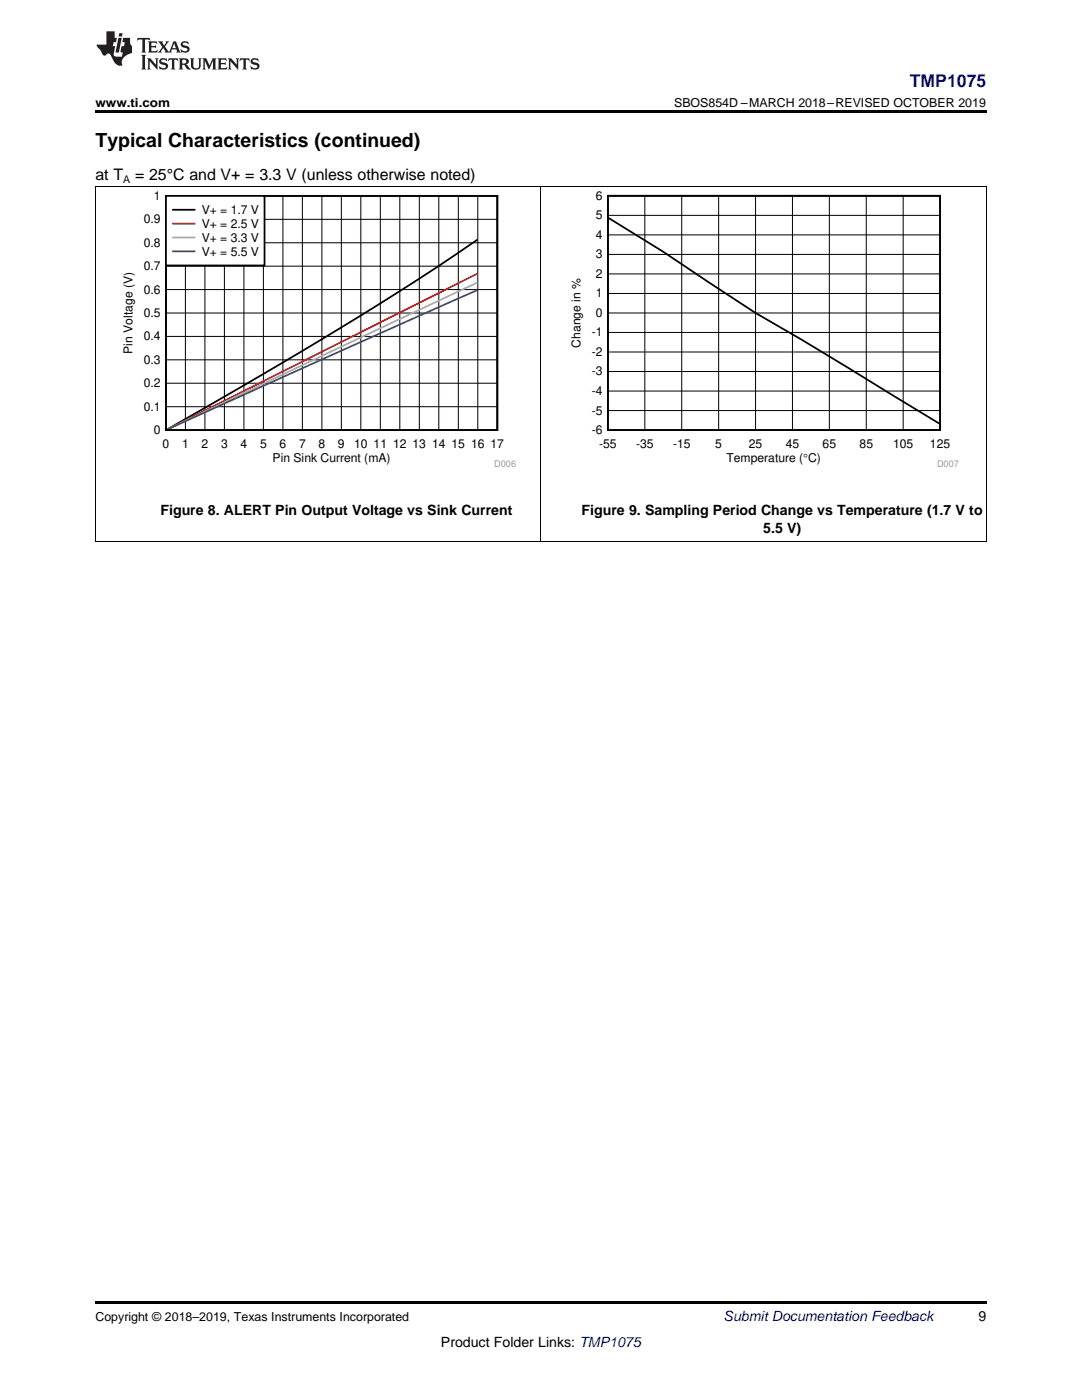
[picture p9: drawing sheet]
<svg xmlns="http://www.w3.org/2000/svg" width="216mm" height="279mm" viewBox="0 0 216 279" stroke-linecap="round" stroke-linejoin="round" font-family="sans-serif">
<defs><g id="words">
<text font-size="3.9" x="19" y="29.3">Typical Characteristics (continued)</text>
<text font-size="3.5" fill="#00f" x="181.5" y="17.3">TMP1075</text>
<g font-size="3.2">
<text x="19" y="36">at T</text>
<text x="27" y="36">= 25°C and V+ = 3.3 V (unless otherwise noted)</text>
</g>
<g font-size="2.8">
<text x="32" y="102.9">Figure 8. ALERT Pin Output Voltage vs Sink Current</text>
<text x="116.1" y="102.9">Figure 9. Sampling Period Change vs Temperature (1.7 V to</text>
<text x="152.3" y="106.4">5.5 V)</text>
<text x="195.3" y="263.6">9</text>
<text x="88" y="268.9">Product Folder Links: TMP1075</text>
</g>
<text font-size="2.8" fill="#0000c8" x="144.4" y="263.6">Submit Documentation Feedback</text>
<g font-size="2.5">
<text x="19" y="21.4">www.ti.com</text>
<text x="134.5" y="21.4">SBOS854D –MARCH 2018–REVISED OCTOBER 2019</text>
<text x="19" y="263.6">Copyright © 2018–2019, Texas Instruments Incorporated</text>
</g>
<g font-size="2.4">
<text x="30.7" y="39.9">1</text>
<text x="118.9" y="39.9">6</text>
<text x="28.7" y="44.6">0.9</text>
<text x="40.2" y="42.7">V+ = 1.7 V</text>
<text x="40.2" y="45.5">V+ = 2.5 V</text>
<text x="118.9" y="47.7">4</text>
<text x="118.9" y="43.8">5</text>
<text x="28.7" y="53.9">0.7</text>
<text x="28.7" y="49.2">0.8</text>
<text x="40.2" y="48.3">V+ = 3.3 V</text>
<text x="40.2" y="51">V+ = 5.5 V</text>
<text x="118.9" y="51.6">3</text>
<text x="28.7" y="58.6">0.6</text>
<text x="118.9" y="59.4">1</text>
<text x="118.9" y="55.5">2</text>
<text x="28.7" y="63.3">0.5</text>
<text x="118.9" y="63.3">0</text>
<text x="26.4" y="70.6" transform="rotate(-90 26.4 70.6)">Pin Voltage (V)</text>
<text x="28.7" y="67.9">0.4</text>
<text x="115.8" y="69.4" transform="rotate(-90 115.8 69.4)">Change in %</text>
<text x="118.1" y="71">-2</text>
<text x="118.1" y="67.1">-1</text>
<text x="28.7" y="77.3">0.2</text>
<text x="28.7" y="72.6">0.3</text>
<text x="118.1" y="74.9">-3</text>
<text x="28.7" y="82">0.1</text>
<text x="118.1" y="82.7">-5</text>
<text x="118.1" y="78.8">-4</text>
<text x="30.7" y="86.6">0</text>
<text x="32.4" y="89.4">0</text>
<text x="36.3" y="89.4">1</text>
<text x="40.2" y="89.4">2</text>
<text x="44.1" y="89.4">3</text>
<text x="48" y="89.4">4</text>
<text x="51.9" y="89.4">5</text>
<text x="55.8" y="89.4">6</text>
<text x="59.7" y="89.4">7</text>
<text x="63.6" y="89.4">8</text>
<text x="67.4" y="89.4">9</text>
<text x="70.7" y="89.4">10</text>
<text x="74.5" y="89.4">11</text>
<text x="78.4" y="89.4">12</text>
<text x="82.3" y="89.4">13</text>
<text x="86.2" y="89.4">14</text>
<text x="90.1" y="89.4">15</text>
<text x="94" y="89.4">16 17</text>
<text x="118.1" y="86.6">-6</text>
<text x="119.6" y="89.4">-55</text>
<text x="126.9" y="89.4">-35</text>
<text x="134.3" y="89.4">-15</text>
<text x="142.7" y="89.4">5</text>
<text x="149.4" y="89.4">25</text>
<text x="156.8" y="89.4">45</text>
<text x="164.2" y="89.4">65</text>
<text x="171.5" y="89.4">85</text>
<text x="178.2" y="89.4">105</text>
<text x="185.6" y="89.4">125</text>
<text x="54.4" y="92.2">Pin Sink Current (mA)</text>
<text x="145" y="92.2">Temperature (qC)</text>
</g>
<text font-size="2.1" x="24.6" y="36.6">A</text>
<g font-size="1.8" fill="#999">
<text x="98.6" y="93.2">D006</text>
<text x="187" y="93.2">D007</text>
</g>
</g></defs>
<path d="M19 259.7h177.8v.5h-177.8z" fill="#000"/>
<path d="M19.1 37.2v71M107.9 37.2v71M196.8 37.2v71M19 108.1h177.8" fill="none" stroke="#000" stroke-width=".2"/>
<path d="M24 38.1h79v55.2h-79z" fill-rule="evenodd" fill="#fff"/>
<path d="M33.1 39.1h66.1v46.7h-66.1zM95.3 47.8a728.6 728.6 0 0 1-50.5 31.4l-11.4 6.5" fill="none" stroke="#000" stroke-width=".35"/>
<g fill="none" stroke="#000" stroke-width=".2">
<path d="M37 39.1v46.7M40.9 39.1v46.7M44.8 39.1v46.7M48.7 39.1v46.7M52.6 39.1v46.7M56.5 39.1v46.7M60.3 39.1v46.7M64.2 39.1v46.7M68.1 39.1v46.7M72 39.1v46.7M75.9 39.1v46.7M79.8 39.1v46.7"/>
<path d="M83.7 39.1v46.7M87.6 39.1v46.7M91.5 39.1v46.7M95.3 39.1v46.7M33.1 57.8h66.1M33.1 53.1h66.1M33.1 48.5h66.1M33.1 43.8h66.1M33.1 76.5h66.1M33.1 71.8h66.1M33.1 67.1h66.1M33.1 62.5h66.1"/>
<path d="M33.1 81.2h66.1"/>
</g>
<path d="M95.3 54.6l-61.8 31.1" fill="none" stroke="#f00" stroke-width=".35"/>
<path d="M95.3 56.4l-61.8 29.3" fill="none" stroke="#aaa" stroke-width=".35"/>
<path d="M95.3 57.9l-61.8 27.8" fill="none" stroke="#295c75" stroke-width=".35"/>
<path d="M33.1 39.1h19.7v13.9h-19.7z" fill-rule="evenodd" fill="#fff"/>
<path d="M33.1 39.1h19.7v13.9h-19.7zM34.5 41.9h4.3" fill="none" stroke="#000" stroke-width=".35"/>
<path d="M34.5 44.6h4.3" fill="none" stroke="#f00" stroke-width=".35"/>
<path d="M34.5 47.4h4.3" fill="none" stroke="#aaa" stroke-width=".35"/>
<path d="M34.5 50.2h4.3" fill="none" stroke="#295c75" stroke-width=".35"/>
<path d="M113.4 38.1h77.9v55.2h-77.9z" fill-rule="evenodd" fill="#fff"/>
<path d="M121.3 39.1h66.3v46.7h-66.3zM121.5 43.5l10.8 6.7 18.5 12.3a1479.5 1479.5 0 0 1 36.6 22" fill="none" stroke="#000" stroke-width=".35"/>
<g fill="none" stroke="#000" stroke-width=".2">
<path d="M19 37.2h177.8M128.7 39.1v46.7M136 39.1v46.7M143.4 39.1v46.7M150.8 39.1v46.7M158.1 39.1v46.7M165.5 39.1v46.7M172.9 39.1v46.7M180.2 39.1v46.7M121.3 58.6h66.3M121.3 54.7h66.3M121.3 50.8h66.3"/>
<path d="M121.3 46.9h66.3M121.3 43h66.3M121.3 78h66.3M121.3 74.1h66.3M121.3 70.2h66.3M121.3 66.3h66.3M121.3 62.5h66.3M121.3 81.9h66.3"/>
</g>
<path d="M19 22h177.8v.5h-177.8z" fill="#000"/>
<g fill="#231f20">
<path d="M27.5 7.6l-.1 .5 .4-.2h.6v.1v2.1l-.2 .4h1l-.3-.4v-2.1l.1-.1h.5l.5 .2-.2-.5zM29.5 8.3l.2 .3v1.5l-.2 .4h1.8l.2-.6a1.04 1.04 0 0 1-1.3 .2v-.7h.6l.3 .2v-.6l-.3 .2h-.6v-.6l.8-.1 .4 .3-.2-.5zM31.5 8.3l.9 1.1-.9 1.1h.8l-.2-.2 .5-.7 .4 .7-.2 .2h1.5l-.1-.2 .1-.4h.9l.1 .4-.2 .2h1l-.3-.3-.7-1.9h-.5l-.9 2-.8-1 .9-1h-.8l.1 .3-.3 .5-.4-.6 .2-.2zM34.7 8.6l.4 1h-.7zM36.3 8.4a.63 .63 0 0 0-.2 .7 .63 .63 0 0 0 .6 .4l.6 .2 .1 .2a.75 .75 0 0 1-.7 .4 .75 .75 0 0 1-.6-.5l.1 .7 .1-.1a1.11 1.11 0 0 0 1.5-.6 1.13 1.13 0 0 0-1.2-.8l-.1-.4a1.04 1.04 0 0 1 1.2 .2l-.2-.5-.1 .1-.5-.2zM28.2 10.9l.2 .4v2.2l-.2 .4h1l-.3-.4v-2.2l.3-.4zM29.3 11.6l.3 .4v1.5l-.3 .4h.8l-.2-.4v-1.3l1.5 1.7v-1.9l.2-.4h-.7l.2 .4v.9l-1.1-1.3zM32 11.8a.62 .62 0 0 0-.2 .7 .62 .62 0 0 0 .6 .4l.6 .1 .1 .3a.76 .76 0 0 1-.7 .3 .76 .76 0 0 1-.6-.4l.1 .7 .1-.1a1.11 1.11 0 0 0 1.5-.6 1.13 1.13 0 0 0-1.2-.8l-.1-.4a1.04 1.04 0 0 1 1.2 .2l-.2-.6-.1 .1-.5-.1zM33.7 11.6l-.2 .6a.61 .61 0 0 1 .8-.3v1.6l-.2 .4h.9l-.2-.4v-1.6a.63 .63 0 0 1 .8 .3l-.2-.6zM35.6 11.6l.3 .4v1.5l-.3 .4h1l-.2-.2v-.8l.5 .2a.76 .76 0 0 0 1.2 .7l-1-1a.58 .58 0 0 0 .6-.5 .58 .58 0 0 0-.5-.6zM36.4 11.9h.1a.45 .45 0 0 1 .5 .1 .45 .45 0 0 1 .1 .5l-.7 .2zM37.9 11.6l.2 .2a2.17 2.17 0 0 0 .3 1.9 .99 .99 0 0 0 1.6-.6v-1.1l.2-.4h-.7l.2 .2a1.92 1.92 0 0 1-.2 1.8 .6 .6 0 0 1-.9-.5v-1.1l.2-.4zM40.4 11.6l.2 .4v1.5l-.2 .4h.7l-.2-.4v-1.4l.8 1.8 .8-1.8v1.4l-.2 .4h.9l-.2-.4v-1.5l.2-.4h-.8l-.6 1.5-.6-1.5zM43.4 11.6l.2 .4v1.5l-.2 .4h1.8l.2-.6a1.04 1.04 0 0 1-1.3 .1v-.6h.5l.4 .2v-.6l-.4 .2h-.5v-.7h.8l.3 .3-.1-.6zM45.5 11.6l.2 .4v1.5l-.2 .4h.7l-.2-.4v-1.3l1.5 1.7v-1.9l.2-.4h-.7l.2 .4v.9l-1.1-1.3zM47.9 11.6l-.1 .6a.61 .61 0 0 1 .8-.3v1.6l-.3 .4h1l-.3-.4 .1-1.6a.63 .63 0 0 1 .7 .3l-.1-.6zM50.2 11.8a.62 .62 0 0 0-.2 .7 .62 .62 0 0 0 .6 .4l.6 .1 .2 .3a.76 .76 0 0 1-.8 .3 .76 .76 0 0 1-.6-.4l.1 .7 .2-.1a1.11 1.11 0 0 0 1.5-.6 1.13 1.13 0 0 0-1.3-.8l-.1-.4a1.04 1.04 0 0 1 1.2 .2l-.1-.6-.2 .1-.5-.1z"/>
<path d="M21.2 6.3v2.6h-1.9l.1 .4 .7 .9a.91 .91 0 0 0 1 .8 .56 .56 0 0 1 .5-.3 .56 .56 0 0 1 .5 .3l.4 .8a1.53 1.53 0 0 0 1.9 1.2 1.54 1.54 0 0 1 1-2.1l.9-.3v-1.4a1.52 1.52 0 0 1-.3-1.6h-1.4l-.2 .8h.5l-.2 .8h-.4l-.2 1v.2l.4 .1-.2 .8a1.93 1.93 0 0 1-1.6-.3l.3-1.8h-.5l.2-.8h.4l.2-.8h-.4v-1.3zM23.6 7.6l-.6 2.9h.7l.6-2.9zM23.8 6.6l-.1 .7h.6l.2-.7z"/>
</g>
<use href="#words"/>
</svg>
